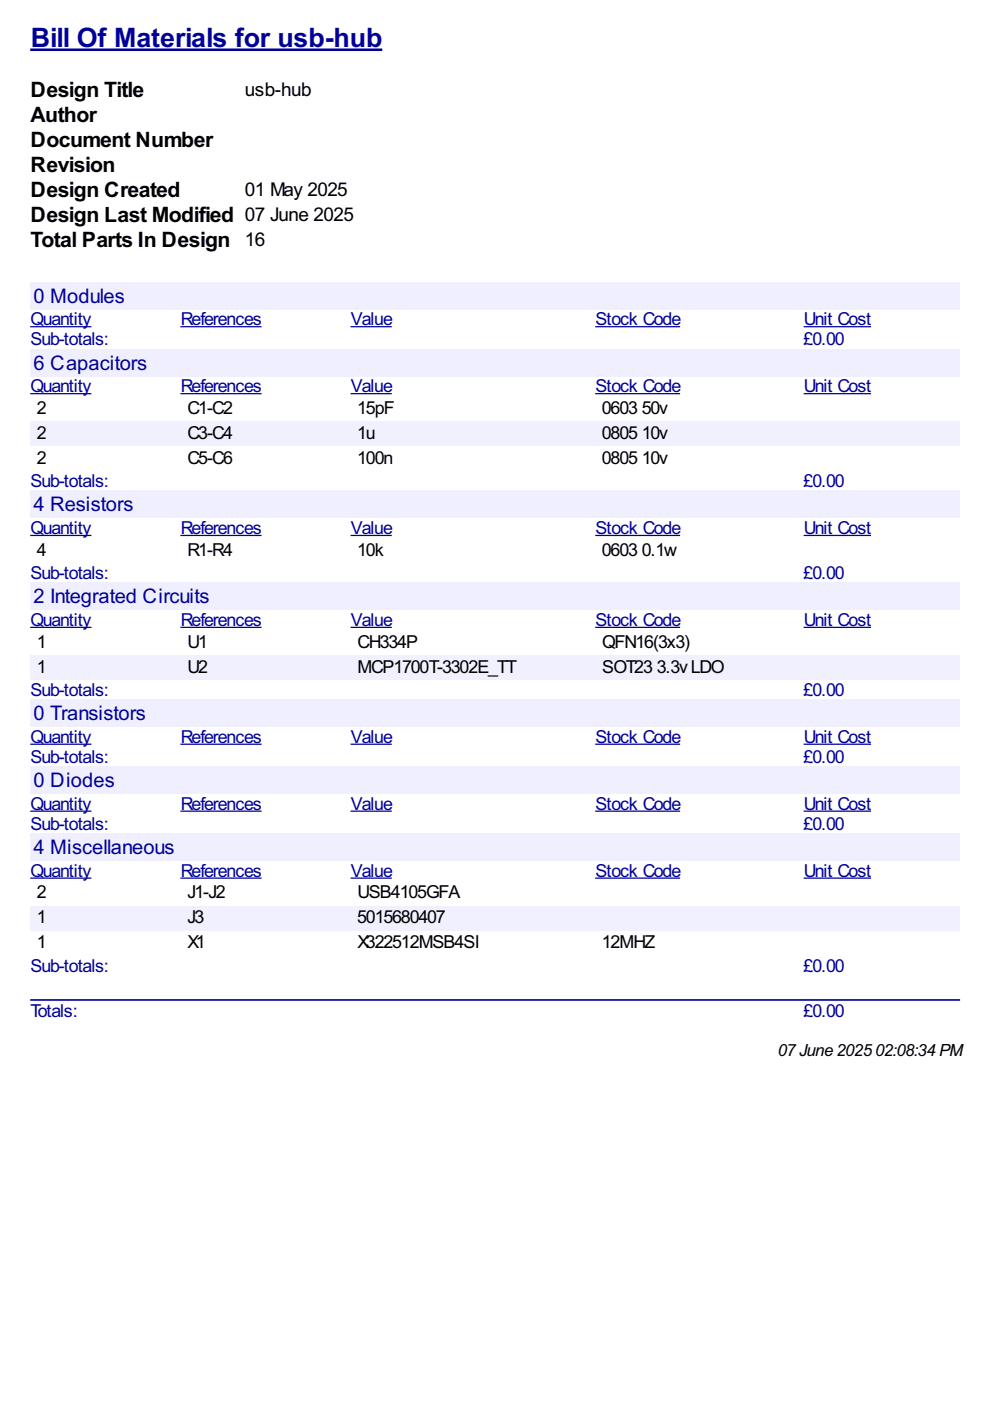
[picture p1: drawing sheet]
<svg xmlns="http://www.w3.org/2000/svg" width="210mm" height="297mm" viewBox="0 0 210 297" stroke-linecap="round" stroke-linejoin="round" font-family="sans-serif">
<defs><g id="words">
<text font-size="6.3" fill="#009" x="6.5" y="10">Bill Of Materials for usb-hub</text>
<g font-size="5">
<text x="6.5" y="20.6">Design Title</text>
<text x="6.5" y="25.9">Author</text>
<text x="6.5" y="31.2">Document Number</text>
<text x="6.5" y="36.5">Revision</text>
<text x="6.5" y="41.8">Design Created</text>
<text x="6.5" y="47.1">Design Last Modified 07 June 2025</text>
<text x="6.5" y="52.3">Total Parts In Design 16</text>
</g>
<g font-size="4.8" fill="#009">
<text x="7.1" y="64.2">0 Modules</text>
<text x="7.1" y="78.3">6 Capacitors</text>
<text x="7.1" y="108.4">4 Resistors</text>
<text x="7.1" y="127.9">2 Integrated Circuits</text>
<text x="7.1" y="152.7">0 Transistors</text>
<text x="7.1" y="166.9">0 Diodes</text>
<text x="7.1" y="181.1">4 Miscellaneous</text>
</g>
<g font-size="4.5">
<text x="51.9" y="20.3">usb-hub</text>
<text x="51.9" y="41.5">01 May 2025</text>
</g>
<g font-size="4.2" fill="#009">
<text x="6.5" y="69">Quantity</text>
<text x="38.3" y="69">References</text>
<text x="74.4" y="69">Value</text>
<text x="126.3" y="69">Stock Code</text>
<text x="170.5" y="69">Unit Cost</text>
<text x="6.5" y="73.2">Sub-totals:</text>
<text x="170.4" y="73.2">£0.00</text>
<text x="6.5" y="83.2">Quantity</text>
<text x="38.3" y="83.2">References</text>
<text x="74.4" y="83.2">Value</text>
<text x="126.3" y="83.2">Stock Code</text>
<text x="170.5" y="83.2">Unit Cost</text>
<text x="6.5" y="103.3">Sub-totals:</text>
<text x="170.4" y="103.3">£0.00</text>
<text x="6.5" y="113.3">Quantity</text>
<text x="38.3" y="113.3">References</text>
<text x="74.4" y="113.3">Value</text>
<text x="126.3" y="113.3">Stock Code</text>
<text x="170.5" y="113.3">Unit Cost</text>
<text x="6.5" y="122.8">Sub-totals:</text>
<text x="170.4" y="122.8">£0.00</text>
<text x="6.5" y="132.7">Quantity</text>
<text x="38.3" y="132.7">References</text>
<text x="74.4" y="132.7">Value</text>
<text x="126.3" y="132.7">Stock Code</text>
<text x="170.5" y="132.7">Unit Cost</text>
<text x="6.5" y="147.6">Sub-totals:</text>
<text x="170.4" y="147.6">£0.00</text>
<text x="6.5" y="157.5">Quantity</text>
<text x="6.5" y="161.8">Sub-totals:</text>
<text x="38.3" y="157.5">References</text>
<text x="74.4" y="157.5">Value</text>
<text x="126.3" y="157.5">Stock Code</text>
<text x="170.4" y="161.8">£0.00</text>
<text x="170.5" y="157.5">Unit Cost</text>
<text x="6.5" y="171.7">Quantity</text>
<text x="38.3" y="171.7">References</text>
<text x="74.4" y="171.7">Value</text>
<text x="126.3" y="171.7">Stock Code</text>
<text x="170.5" y="171.7">Unit Cost</text>
<text x="6.5" y="175.9">Sub-totals:</text>
<text x="170.4" y="175.9">£0.00</text>
<text x="6.5" y="185.9">Quantity</text>
<text x="38.3" y="185.9">References</text>
<text x="74.4" y="185.9">Value</text>
<text x="126.3" y="185.9">Stock Code</text>
<text x="170.5" y="185.9">Unit Cost</text>
<text x="6.5" y="206">Sub-totals:</text>
<text x="170.4" y="206">£0.00</text>
<text x="6.5" y="215.6">Totals:</text>
<text x="170.4" y="215.6">£0.00</text>
</g>
<g font-size="4.2">
<text x="7.8" y="87.8">2</text>
<text x="39.7" y="87.8">C1-C2</text>
<text x="75.7" y="87.8">15pF</text>
<text x="127.6" y="87.8">0603</text>
<text x="136.1" y="87.8">50v</text>
<text x="7.8" y="93.1">2</text>
<text x="39.7" y="93.1">C3-C4</text>
<text x="75.7" y="93.1">1u</text>
<text x="127.6" y="93.1">0805</text>
<text x="136.1" y="93.1">10v</text>
<text x="7.8" y="98.4">2</text>
<text x="39.7" y="98.4">C5-C6</text>
<text x="75.7" y="98.4">100n</text>
<text x="127.6" y="98.4">0805</text>
<text x="136.1" y="98.4">10v</text>
<text x="7.8" y="117.8">4</text>
<text x="39.7" y="117.8">R1-R4</text>
<text x="75.7" y="117.8">10k</text>
<text x="127.6" y="117.8">0603</text>
<text x="136.1" y="117.8">0.1w</text>
<text x="7.8" y="137.3">1</text>
<text x="39.7" y="137.3">U1</text>
<text x="75.8" y="137.3">CH334P</text>
<text x="127.7" y="137.3">QFN16(3x3)</text>
<text x="7.8" y="142.6">1</text>
<text x="39.7" y="142.6">U2</text>
<text x="75.8" y="142.6">MCP1700T-3302E_TT</text>
<text x="127.7" y="142.6">SOT23</text>
<text x="139.3" y="142.6">3.3vLDO</text>
<text x="7.8" y="190.5">2</text>
<text x="39.7" y="190.5">J1-J2</text>
<text x="75.8" y="190.5">USB4105GFA</text>
<text x="7.8" y="195.8">1</text>
<text x="39.7" y="195.8">J3</text>
<text x="75.7" y="195.8">5015680407</text>
<text x="7.8" y="201.1">1</text>
<text x="39.7" y="201.1">X1</text>
<text x="75.8" y="201.1">X322512MSB4SI</text>
<text x="127.6" y="201.1">12MHZ</text>
</g>
<text font-size="4" x="164.9" y="223.8">07June 202502:08:34 PM</text>
</g></defs>
<path d="M6.4 10.6h74.6" fill="none" stroke="#009" stroke-width=".53"/>
<g fill="#efefff">
<path d="M6.4 59.8h197.2v5.8h-197.2z"/>
<path d="M6.9 60h19.3v4.8h-19.3z"/>
</g>
<path d="M6.4 69.3h13M38.3 69.3h17.2M74.3 69.3h8.8M126.2 69.3h18M170.4 69.3h14.3" fill="none" stroke="#009" stroke-width=".26"/>
<g fill="#efefff">
<path d="M6.4 74h197.2v5.8h-197.2z"/>
<path d="M6.9 74.3h24.1v4.8h-24.1z"/>
</g>
<path d="M6.4 83.5h13M38.3 83.5h17.2M74.3 83.5h8.8M126.2 83.5h18M170.4 83.5h14.3" fill="none" stroke="#009" stroke-width=".26"/>
<g fill="#f0f0fe">
<path d="M6.4 89.3h31.9v5.3h-31.9z"/>
<path d="M7.7 89.4h1.8v4.2h-1.8z"/>
<path d="M38.3 89.3h36v5.3h-36z"/>
<path d="M39.4 89.4h9.6v4.2h-9.6z"/>
<path d="M74.3 89.3h51.9v5.3h-51.9z"/>
<path d="M75.7 89.4h3.7v4.2h-3.7z"/>
<path d="M126.2 89.3h44.2v5.3h-44.2z"/>
<path d="M127.6 89.4h13.5v4.2h-13.5z"/>
<path d="M170.4 89.3h33.2v5.3h-33.2z"/>
</g>
<g fill="#efefff">
<path d="M6.4 104.1h197.2v5.7h-197.2z"/>
<path d="M6.9 104.2h21.2v4.8h-21.2z"/>
</g>
<path d="M6.4 113.5h13M38.3 113.5h17.2M74.3 113.5h8.8M126.2 113.5h18M170.4 113.5h14.3" fill="none" stroke="#009" stroke-width=".26"/>
<g fill="#efefff">
<path d="M6.4 123.6h197.2v5.7h-197.2z"/>
<path d="M6.9 123.8h37.3v4.7h-37.3z"/>
</g>
<path d="M6.4 133h13M38.3 133h17.2M74.3 133h8.8M126.2 133h18M170.4 133h14.3" fill="none" stroke="#009" stroke-width=".26"/>
<g fill="#f0f0fe">
<path d="M6.4 138.8h31.9v5.3h-31.9z"/>
<path d="M7.7 139.1h1.8v4.3h-1.8z"/>
<path d="M38.3 138.8h36v5.3h-36z"/>
<path d="M39.4 139.1h4.3v4.3h-4.3z"/>
<path d="M74.3 138.8h51.9v5.3h-51.9z"/>
<path d="M75.7 139.1h33.3v4.3h-33.3z"/>
<path d="M126.2 138.8h44.2v5.3h-44.2z"/>
<path d="M127.6 139.1h25.6v4.3h-25.6z"/>
<path d="M170.4 138.8h33.2v5.3h-33.2z"/>
</g>
<g fill="#efefff">
<path d="M6.4 148.4h197.2v5.7h-197.2z"/>
<path d="M6.9 148.6h23.8v4.8h-23.8z"/>
</g>
<path d="M6.4 157.8h13M38.3 157.8h17.2M74.3 157.8h8.8M126.2 157.8h18M170.4 157.8h14.3" fill="none" stroke="#009" stroke-width=".26"/>
<g fill="#efefff">
<path d="M6.4 162.6h197.2v5.7h-197.2z"/>
<path d="M6.9 162.7h17.2v4.7h-17.2z"/>
</g>
<path d="M6.4 172h13M38.3 172h17.2M74.3 172h8.8M126.2 172h18M170.4 172h14.3" fill="none" stroke="#009" stroke-width=".26"/>
<g fill="#efefff">
<path d="M6.4 176.7h197.2v5.8h-197.2z"/>
<path d="M6.9 176.9h29.9v4.8h-29.9z"/>
</g>
<path d="M6.4 186.2h13M38.3 186.2h17.2M74.3 186.2h8.8M126.2 186.2h18M170.4 186.2h14.3" fill="none" stroke="#009" stroke-width=".26"/>
<g fill="#f0f0fe">
<path d="M6.4 192h31.9v5.3h-31.9z"/>
<path d="M7.7 192.3h1.8v4.2h-1.8z"/>
<path d="M38.3 192h36v5.3h-36z"/>
<path d="M39.4 192.3h3.5v4.2h-3.5z"/>
<path d="M74.3 192h51.9v5.3h-51.9z"/>
<path d="M75.7 192.3h18.5v4.2h-18.5z"/>
<path d="M126.2 192h44.2v5.3h-44.2z"/>
<path d="M170.4 192h33.2v5.3h-33.2z"/>
</g>
<path d="M6.6 212h196.8" fill="none" stroke="#009" stroke-width=".35"/>
<use href="#words"/>
</svg>
